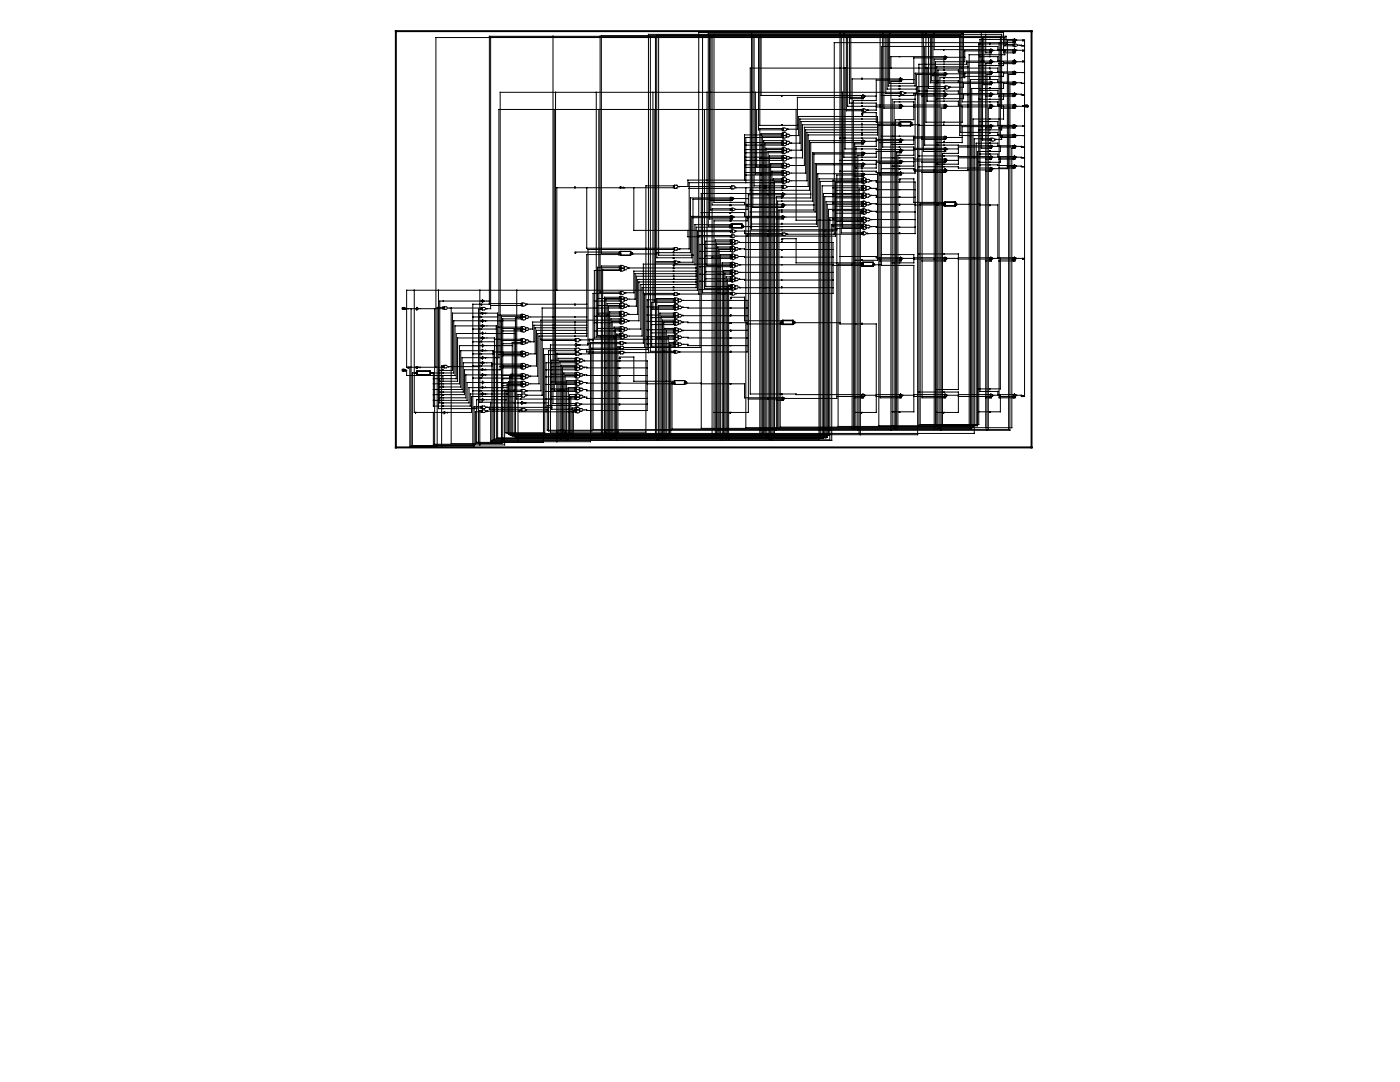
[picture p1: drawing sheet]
<svg xmlns="http://www.w3.org/2000/svg" width="279mm" height="216mm" viewBox="0 0 279 216" stroke-linecap="round" stroke-linejoin="round" font-family="sans-serif">
<g fill="none" stroke="#000" stroke-width=".2">
<path d="M79 6.2h126.9v83.1h-126.9zM110.4 7.2v73.3h4.7M110.9 18.4v58.1h4.2M119 18.4v48.8h5M119.8 7.2v51.1h4.2M129.8 7.2v62.9h4.9M130.3 18.4v43.1h4.4M130.8 7.5v44.7h3.9M131.4 7.1v43.8h6.9M140.2 7.2v51.2h5.9M141.1 18.4v34.6h5M141.6 7.4v36.3h4.6v-.3"/>
<path d="M141.9 7.5v34.4h4.2M142.1 7.1v33.8h7v.9h-2.3M142.5 7v33.4h6.1v.4h7.6M150 6.7v39.1h17M150.2 7.4v34h6.1v-.3M150.5 7.2v29.9h5.8M150.7 18.4v16.3h5.6M151.4 7.5v18.4h4.9M151.6 7.1v17.9h7.5M151.9 7v12.1h20.3M156 19.1v.1l.1-.1M167.9 7.2v39.3h4.4"/>
<path d="M168.1 18.4v26.9h4.2M168.4 6.7v24.7h6.5v-1.2h4.8M168.7 13.6v16.1l11 .1M168.9 7.5v14.6h3.4M169.2 7.1v14.1h5.7v.8h-1.9M169.5 7v13.6h5.4v.4h4.8M169.8 7.4v12.3h2.5v-.3M172 15.7v-.1l.1 .1M172 19.3l.1 .1M172 19.6l.1 .1M172.1 19.1l-.1 .1M172.2 18.9l.3 .2v.3l-.3 .2z"/>
<path d="M172.2 19.4h-13.1v6.4h-2M172.5 19.2h2.4M172.6 19.2v.1M175.6 6.9v72.5h4.2v-.3M176.1 6.4v22.9h6.3v.3h6.2M176.4 7.4v14.2h3.4v-.3M176.8 7.5v11.2h3M177 7.1v10.7h5.9M177.3 7v10.1h5.3v-2.5h6M177.5 6.7v9.9h4.9v-5h6.2M179.5 17.8v-.1l.1 .1M179.5 17.1v.2l.1-.2"/>
<path d="M179.5 19.1v.1l.1-.1M179.6 15.6v.1M179.6 15.9v.1M179.7 15.5l.3 .2v.3l-.3 .1zM179.7 15.7h-9.6v69.8M179.7 16h-4.8v4.1h-4.6v65.5M179.7 18.3h.3M179.7 18.8h.3M179.8 18.3v.6M179.8 16v.3h-2v69.6M179.8 18.4h-80v55.4h-3M180 15.9h2.4"/>
<path d="M180 18.3l.5 .3M180.1 15.7v.2M180.5 18.6l-.5 .3M182.6 19.8h-4.5v65.3M183.4 18.2h7.9v.5h6.4M184 6.5v72.9h4.7v-.3M184.3 6.9v23.3h4.4v-.2M184.5 9.3v19.7l13.2 .1M184.8 6.7v17.7h7.2v-3.2h-3.2M185 13.6v6.6h6.3v.8h6.4M185.3 7.5v10.2h3.4M185.7 7.1v9.4h6.6v.9h-2.9"/>
<path d="M185.9 7v9.1h5.4v.3h6.4M186.2 7.4v7.7h2.5v-.1M186.4 6.4v3.5h11.3M188.3 9.9v.1l.2-.1M188.3 12.3v-.1l.2 .1M188.3 14v-.2l.2 .2M188.3 15.5v.1l.2-.1M188.3 19.7v-.1l.2 .1M188.5 11.6v.1M188.5 11.8v.1M188.5 17.3v.1M188.5 17.5v.2"/>
<path d="M188.5 18.9v.2M188.5 19.2v.1M188.6 11.2l.2 .1v.3l-.2 .1zM188.6 14.5l.2 .1v.3l-.2 .1zM188.6 18.5l.2 .2v.2l-.2 .2zM188.6 17.8h.2M188.6 17.1h.2M188.6 18.7h-6.2v.4h-6.5M188.6 18.9h-6v15.6h-2.6M188.6 11.3h-10.8v2.3M188.6 14.9h-5.7v3.6h-2.3M188.6 17.2v.5"/>
<path d="M188.7 11.7v.1h-2.3v73.9M188.7 19.1v.1h-4.7M188.7 17.3h-5.6v69.4h-81.4v-11.5h2.6M188.8 18.8h3.5v.9h-5.4M188.8 11.4h3.7M188.8 14.7h3.7M188.9 17.1l.5 .3M189 18.8v.1M189.4 17.5l-.5 .3M189.6 17.4l-.1 .1M192.3 16.6h5.4M192.3 18.9h5.4"/>
<path d="M193.2 13.3h-6.3v71.7M195.6 11.3h3.5v.9h3.3M195.6 18h3.5v.7h3.3M195.8 6.5v23.1h2.1v-.1M196.1 7.5v20.4h1.8M196.3 7.4v9.5h1.6v-.1M196.7 6.9v3.6h1.2v-.2M197.5 15.9v-.2l.1 .2M197.5 8.8v-.2l.1 .2M197.5 13.6v.1l.1-.1M197.5 15.2v.2l.1-.2M197.5 17.7v-.2l.1 .2"/>
<path d="M197.6 9.9v.1M197.6 10.2v.1M197.6 10.4v.1M197.6 12.1v.1M197.6 12.3v.1M197.6 14.2v.2M197.6 18.9v.2M197.6 19.2v.1M197.7 14.4h-6.4v-.4h-4.1v71.5M197.7 12.2h-4.8v.6h-9.5v72h11.4v-56.2h4.3v.5h3.3M197.7 10.2h-5.2v2.1h-5.8v72.9M197.7 14.6h-5.2v.9h-4.9v70.1"/>
<path d="M197.7 9.8l.3 .1v.3l-.3 .2zM197.7 11.9l.3 .3v.2l-.3 .2zM197.7 14.2l.3 .2v.2l-.3 .1zM197.7 16.3l.3 .1v.2l-.3 .2zM197.7 18.5l.3 .2v.2l-.3 .2zM197.7 12.4h-4.5v21.6h-4.4M197.9 12.4v.3h-1.2v72.6M197.9 14.6v.3h-.9v71M197.9 19.1v.1h-1.2M198 16.5h2.3v1.2h-6.4v67.9h-59.8v-9.3h.3M198 12.3h2.3v.8h-5M198 18.8h2.3v1h-5"/>
<path d="M198 10h2.5v.9h-7.1v74.2h-26.1v-32.4h4.7M198 14.5h2.3v.7h-8v-8.5h-50.9v38.4h4.3M198.1 10v.2M198.1 12.2v.1M198.1 18.8v.1M199.4 8.5v70.9h3.2v-.3M200.3 16.6h2.1M200.3 18.9h2.1M200.3 14.6h2.1M200.3 12.4h2.1M200.5 10.2h1.9M201 8.8h-5.7v75.9h-11.7v-44.1h4.7"/>
<path d="M202.2 12.1l.1 .1M202.2 12.3l.1 .1M202.2 8.8l.1 .1M202.2 8.4l.1 .1M202.2 10.4l.1 .1M202.2 14.2l.1 .2M202.3 8.1l-.1 .2M202.3 9.9l-.1 .1M202.3 10.2l-.1 .1M202.3 18.9l-.1 .2M202.3 19.2l-.1 .1M202.4 16.4h-3.3v-.5h-5.4v69.6h-53.7v-46.9h16.2"/>
<path d="M202.4 8.9h-1.6v-1.7h-103.1v53.5h-3.3v28.2h-12.1v-14.5h.6M202.4 8.8h.2M202.4 7.9h-6.8v70.2h3.5v.6h3.3M202.4 9.9h-3.3v-.6h-23.2v43.7h6.5v25.7h6.2M202.4 9.3h.2M202.4 8.1h-1.4v25.6h-3M202.4 9.1h-1.9v-1.6h-113.5v65.8M202.4 14.4h-3.3v-.8h-49.4v65l22.5 .1M202.4 7.7l.3 .2v.2l-.3 .2zM202.4 14.2l.3 .2v.2l-.3 .1zM202.4 16.3l.3 .1v.2l-.3 .2zM202.4 18.5l.3 .2v.2l-.3 .2z"/>
<path d="M202.5 8.8v.6M202.6 14.6v.3h-1.3v70.8h-82.9v-27.2h5.6M202.6 8.3v.2h-36.1v38.2M202.6 10.3v.2h-2.3v-4h-60.9v52.2M202.6 12.4v.3h-3.2M202.6 16.8v.1h-1.1v69h-92.3v-5h5.9M202.6 19.1v.1h-3.2M202.6 8.8l.5 .2M202.7 16.5l1.8 .1M202.7 8h1.8v71.1h-.7v-.2h-1.1M202.7 10h1.8M202.7 12.3h1.8"/>
<path d="M202.7 14.5h1.8M202.7 18.8l1.8 .1M202.7 12.2v.2l-.3 .2v-.7l.4 .4M202.8 10l-.4 .4v-.6l.3 .1v.3M202.8 8l-.1 .1M202.8 18.8l-.1 .1M203.1 9l-.5 .3M203.2 9l1.3 .1M204.1 18.9v.2l.1-.2M204.1 8v.1l.1-.1M204.1 10v.2l.1-.2M204.1 12.3v-.1l.1 .1"/>
<path d="M110.6 21.8v56.1h4.5M114.7 37.5v-.2l.1 .2M117.1 37.5v12h17.5M119.5 21.8v41.1h4.5M123.7 37.3v.2M123.8 37.2l.5 .3-.5 .1zM123.8 37.5h-12.7v20.4M124.3 37.5h10.3M124.5 37.3l.1 .2M126.5 37.5v8.5h19.6M130.6 21.8v38.3h4.1M134.5 37.1v.1"/>
<path d="M134.5 37.3v.2M134.6 37.1h-5.7v49.1h-19v-17.4h5M135 37l.3 .2-.3 .3M135.1 37h-.5v.6h.5M135.5 37.2h10.6M135.6 37.2l-.1 .1M137.5 37.6h8.6M140.6 21.8v35.7h5.5M145.8 39.4l.1 .1M145.8 37.5l.1 .1M145.9 37.2l-.1 .1M146.1 39.8h-7.8v12.5h-2.8"/>
<path d="M146.1 39.4l.2 .1v.3l-.2 .1zM146.1 39.5h-8.3v10.9h-6.7M146.2 39.8v.2h-4.6M146.3 39.6h3.1M146.3 39.5l.1 .1M146.4 37.6l.2-.1v-.3l-.5-.1v.6h.3M146.7 37.5h9.6M146.8 37.3v.2M148.6 32.9h7.7M148.6 28.4h7.7M148.6 31.4h7.7M148.6 29.8h7.7"/>
<path d="M148.6 34.4h7.7M148.8 29h7.5M148.8 32h7.5M148.8 30.5h7.5M148.8 34.9h7.5M148.8 33.4h7.5M151 21.8v11.3h5.3M151.6 31.6h4.7M156 39.5v-.1l.1 .1M156 25v-.1l.1 .1M156.1 26.5v.2M156.1 26.8v.1"/>
<path d="M156.1 28.1v.1M156.1 28.3v.1M156.1 28.6v.1M156.1 29.8v.2M156.1 30.1v.1M156.1 30.4v.1M156.1 31.6v.2M156.1 31.9v.1M156.1 33.4v.1M156.1 34v.2M156.1 35.6v.1M156.1 35.8v.1"/>
<path d="M156.1 37.1v.1M156.1 37.3v.2M156.1 38.9v.1M156.1 39.1v.1M156.2 38.5l.3 .1v.3l-.3 .1zM156.2 27.1h.3M156.2 26.4h.3M156.2 30.6h.3M156.2 31.5h.3M156.2 38.9h-6.8v43.4h-6.9M156.2 28.6h.3M156.2 31h.3"/>
<path d="M156.2 33.5h.3M156.2 27.6h.3M156.2 37h.3M156.2 37.6h.3M156.2 32.1h.3M156.2 29.5h.3M156.2 30h.3M156.2 27.9h.3M156.2 29.1h.3M156.2 34h.3M156.2 34.5h.3M156.2 35.1h.3"/>
<path d="M156.2 35.4h.3M156.2 36.1h.3M156.2 36.6h.3M156.2 25.5h.3M156.2 26h.3M156.2 32.5h.3M156.2 33h.3M156.3 37v.6M156.3 31v.6M156.3 31.5v.6M156.3 29.5v.6M156.3 30v.6"/>
<path d="M156.3 28v.5M156.3 28.5v.6M156.3 33.9v.6M156.3 34.6v.5M156.3 26.4v.6M156.3 27.1v.6M156.3 25.6v.5M156.3 35.5v.5M156.3 36.1v.6M156.3 32.5v.6M156.3 33.1v.5M156.3 25.7h-4.7v61.3"/>
<path d="M156.3 26.7h-4.4v59.9M156.3 27.2h-4.2v59.3M156.3 30.2h-3v56.9M156.3 26.9h-7.7v9M156.3 31.1h-2.8v56.5M156.3 34.2h-2.2v53.7M156.3 39v.2h-1.4v46.7M156.3 29.6h-3.4v57.9M156.3 36.4h-18.8v13.3h-2M156.3 28.1h-3.9v58.8M156.3 28.7h-3.6v58M156.3 27.4h-7.5v9"/>
<path d="M156.3 35.7h-2v51.7M156.3 35.9h-19v1.3M156.3 36.2h-1.7v51M156.3 32.6h-2.5v55.2M156.5 38.7h5.3M156.5 37l.5 .2M156.5 31l.5 .3M156.5 31.5l.5 .3M156.5 29.5l.5 .2M156.5 30l.5 .3M156.5 27.9l.5 .3M156.5 34l.5 .3"/>
<path d="M156.5 26.4l.5 .3M156.5 25.5l.5 .3M156.5 35.4l.5 .3M156.5 32.5l.5 .3M156.5 33l.5 .3M156.6 38.7v.2M157 31.2l.5 .1v.4l-.5 .1zM157 34.3l.5 .1v.3l-.5 .1zM157 26.8l.5 .1v.3l-.5 .1zM157 35.8l.5 .1v.3l-.5 .1zM157 32.8h.5v.4l-.5 .1zM157 37.3l-.5 .3"/>
<path d="M157 31.3l-.5 .3M157 31.8l-.5 .3M157 29.8l-.5 .3M157 30.3l-.5 .3M157 28.3l-.5 .3 .5 .3M157 28.8l-.5 .3M157 34.3l-.5 .2 .5 .3M157 34.9l-.5 .3M157 26.8l-.5 .3 .5 .2M157 27.3l-.5 .3M157 25.9l-.5 .3M157 35.8l-.5 .3 .5 .3"/>
<path d="M157 36.3l-.5 .3M157 32.9l-.5 .2M157 33.4l-.5 .3M157.2 37.2l-.1 .1M157.4 30.2h.1v-.4l-.5-.1v.7h.4M157.4 28.7l.1-.1v-.3l-.5-.1v.6h.4M157.7 27.1h1.7v-3.9h15.7v3.7h-13.8v10.3h-4.2M157.9 28.4v.2M157.9 30v.1M157.9 31.5v.1M158.9 21.8v22.1h13.4M166.2 37.5h6.1"/>
<path d="M166.2 38.9h6.1M166.8 39.5h5.5M166.8 38h5.5M167.6 27.6h7.3v.2h4.8M167.6 32l12.1 .1M167.6 34.2h7.3v.2h4.8M172 33.5v.2l.1-.2M172 24.9v-.1l.1 .1M172 21.2v-.1l.1 .1M172 23.2l.1-.1v.1M172 26.4v.1l.1-.1M172 26.9l.1-.1v.1"/>
<path d="M172 32v-.1l.1 .1M172 22.7h.2M172 29.7v.1l.1-.1M172 39.1l.1 .1M172 39.4l.1 .1M172 30.4l.1 .1M172 37.3l.1 .2M172 37.6l.1 .1M172 35.6l.1 .1M172 35.8l.1 .1M172 28.3l.1 .1M172 28.6l.1 .1"/>
<path d="M172.1 22.7v-.2h2.8v1.9h6.8M172.1 37.1l-.1 .1M172.1 38.9l-.1 .1M172.1 35.2l-.1 .1M172.1 28.1l-.1 .1M172.2 27.9l.3 .2v.3l-.3 .2zM172.2 30.4l.3 .1v.2l-.3 .2zM172.2 32.5l.3 .1v.3l-.3 .1zM172.2 34.5l.3 .2v.2l-.3 .2zM172.2 32.9h-9.3v11.8h-12.9M172.2 30.5h-10v9.6h-7v45.4M172.2 32.6h-9.5v9.7h-13"/>
<path d="M172.2 30.7h-9.8v11.2h-7v43.7M172.2 28.4h-10.4v11.1h-11.8M172.2 28.1h-10.7v9.9h-11.8M172.2 34.7h-9v10.5h-14.9M172.2 34.9h-5.2v44.6h-10.5M172.2 37h.3M172.2 37.6h.3M172.2 38.1h.3M172.2 21.7h.3M172.2 22.2h.3M172.2 38.5h.3M172.2 39h.3"/>
<path d="M172.2 39.6h.3M172.2 35.4h.3M172.2 36.1h.3M172.2 36.6h.3M172.3 37v.6M172.3 37.5v.6M172.3 21.7v.6M172.3 38.5v.6M172.3 39v.6M172.3 35.5v.5M172.3 36.1v.6M172.3 38.6h-8v48.9h-65.2v-22.5h-2.3"/>
<path d="M172.3 33v.1h-1.7M172.3 35.9h-6.1v10.2h-19.5M172.3 30.7v.3h-1.1v54.9M172.3 35.7h-8.9v51.9h-64.7v-20.2h-1.9M172.3 28.4v.3h-1.7v57M172.3 35.1v.1h-1.7M172.3 37.1h-8.2v49.5h-62.6v-10.4h2.8M172.3 21.8h-72.7v49.6h-2.8M172.3 37.7h-.8v48.8M172.3 39.2h-7.7v47.9h-62v-21.3h1.7M172.3 36.2h-8.6v50.8h-61.5v-18.7h2.1M172.3 36.4h-5.5v10.7h-20"/>
<path d="M172.4 37l.5 .2M172.4 21.7l.5 .3M172.4 38.5l.5 .3M172.4 39l.5 .3M172.4 35.4l.5 .3M172.5 30.6h2.4M172.5 32.8h2.4M172.5 28.2h2.4M172.5 34.8h2.6M172.6 28.2v.1M172.6 30.5v.1M172.8 35.8l.7 .1v.3l-.7 .1z"/>
<path d="M172.9 37.3l-.5 .3 .5 .3M172.9 37.8l-.5 .3M172.9 22.1l-.5 .3M172.9 38.8l-.5 .3M172.9 39.3l-.5 .3M172.9 35.8l-.5 .3 .5 .3M172.9 36.3l-.5 .3M173.4 37.7l.1-.1v-.3l-.7-.1v.6h.6M173.4 39.2h.1v-.4l-.7-.1v.7h.6M173.7 36.1h1.2v.2h7.7v10.3h-9.6M173.7 37.6h1.2v.2h7.7M173.7 39h1.2v.4h7.7"/>
<path d="M173.7 37.5l.2 .1M173.9 39l-.2 .1M174.9 21.3h4.8M175.1 24.3h-15.2v5.7h-2.2M175.1 25h4.4M175.1 26.4h-14.1v9.7h-3.3M175.1 25.9h-14.3v8.6h-3.1M175.1 24.9h-15v6.6h-2.4M175.1 23.7h-15.5v4.9h-1.9M175.1 25.4h-14.6v7.6h-2.8M175.9 27.2l12.7 .1M175.9 31.5h6.5v.3h6.2"/>
<path d="M175.9 33.7h6.5v.2h6.2M179.5 24.8h-4.1v60.2h19.7v-54.8h4.5v-1h-1.6M179.5 39.4v-.2l.1 .2M179.5 35.8h.2l-.1 .1zM179.5 33.7v.1l.1-.1M179.6 35.8v-.1h2.8v4.7h8.2M179.6 21v.1M179.6 21.2v.1M179.6 21.5v.1M179.6 24.4v.1M179.6 27.8v.1M179.6 28.1v.1"/>
<path d="M179.6 28.3v.1M179.6 29.8v.2M179.6 30.1v.1M179.6 30.4v.1M179.6 32v.1M179.6 32.3v.1M179.7 20.8l.3 .2v.3l-.3 .2zM179.7 24.3h2v.8h-2zM179.7 27.7l.3 .1v.3l-.3 .1zM179.7 29.7l.3 .1v.4l-.3 .2zM179.7 32l.3 .1v.3l-.3 .1zM179.7 34.3l.3 .1v.3l-.3 .1z"/>
<path d="M179.7 25h2M179.7 32.4h-4.8v1.1h-4.1M179.7 34.7h-4.6v17.2h-4.3M179.7 28.1h-4.8v1.1h-4.1v56M179.8 28.2v.2h-4.2M179.8 30.2v.3h-.9v55.2M179.8 32.4v.2h-4.2M179.8 34.8v.1h-4.2M180 21.2h2.4v2.7h-3.7v61.7M180 30h2.4M180 27.9h2.4M180 32.3h2.4"/>
<path d="M180.1 21.1v.1M180.1 27.9v.2M180.1 30v.1M180.1 32.1v.2M181.7 24.5h.4M181.9 24.5v.1M182.1 24.9h1.3M182.4 21.3h6.2M182.6 34.2h6M183.4 25h14.3M183.4 31.1l14.3 .1M183.4 33.3h7.9v.2h6.4"/>
<path d="M188.3 24.4v.1l.2-.1M188.3 25v-.1l.2 .1M188.3 28.4v-.1l.2 .1M188.5 21v.1M188.5 21.2v.1M188.5 21.5v.1M188.5 27.8v.1M188.5 29.8v.2M188.5 30.1v.1M188.5 31.8v.1M188.5 32v.1M188.5 32.3v.1"/>
<path d="M188.5 33.8v.1M188.5 34v.2M188.6 20.8l.2 .2v.3l-.2 .2zM188.6 27.2l.2 .1v.3l-.2 .1zM188.6 29.5l.2 .1v.2l-.2 .2zM188.6 31.6l.2 .2v.3l-.2 .2zM188.6 33.7l.2 .2v.3l-.2 .1zM188.6 21h-6.2v-.7h-4v65.2M188.6 27.6h-6.2v1.2h-4.3M188.6 32.1h-6.2v1h-4.3M188.6 29.8h-6.2v1.2h-3.2v54.2M188.7 32.1v.3h-4.7"/>
<path d="M188.7 21.3v.3h-.9v64.3M188.7 27.7v.1h-4.7M188.7 34.2v.2h-4.7M188.8 29.7h2.5M188.8 32h2.5M188.8 27.4h3.2M189 21.1v.1M189 29.7v.1M189 31.9v.1M189 33.9v.1M192 21.3h5.7M193.2 33.9h4.5"/>
<path d="M195.6 24.3h3.5v.7h3.3M195.6 30.7h3.5v.5h3.3M195.6 32.9l6.8 .1M197.5 28.6v-.2l.1 .2M197.5 26.4v.1l.1-.1M197.5 30.2v-.1l.1 .1M197.6 21v.1M197.6 21.2v.1M197.6 21.5v.1M197.6 24.9v.1M197.6 27.9v.2M197.6 31.5v.1"/>
<path d="M197.6 31.8v.1M197.6 33.5v.2M197.6 33.8v.1M197.6 34v.2M197.7 29.3h-6.4v1.3h-3.2v54.5M197.7 31.5h-6.4v1.3h-4.4M197.7 25.3h-5.7v3.1h-5.1M197.7 27.6h.3M197.7 20.8l.3 .2v.3l-.3 .2zM197.7 24.9l.3 .1v.3l-.3 .1zM197.7 29l.3 .1v.2l-.3 .2zM197.7 31.1l.3 .1v.3l-.3 .1z"/>
<path d="M197.7 33.4l.3 .1v.4l-.3 .1zM197.7 28.1h.3M197.8 27.6v.6M197.9 27.7h-3.5v58.8h-93.2v-9.8h3.1M197.9 33.9v.3h-1.2M197.9 21.3v.3h-.7v64.1M197.9 25.3v.2h-1.2M197.9 31.6v.2h-1.2M198 25.1h1.9v.8h-4.6M198 21.2h2.3v2.5h-6.1v61.5h-38.5v-20.9h.3M198 31.4h1.6v1h-4.3M198.1 27.6l.5 .2"/>
<path d="M198.1 21.1v.1M198.1 25v.1M198.1 33.7v.1M198.5 27.8h1.4v-.7h-8.4v-20h-71.5v43.4h3.6M198.6 27.9l-.5 .3M198.8 27.8l-.2 .1M199.6 31.5h2.8M199.6 29.3h2.8M199.9 27.2h2.5M199.9 25.3h2.5M200.3 21.3h2.1M201 33.3h1.4"/>
<path d="M202.2 24.9l.1 .1M202.2 26.8l.1 .1M202.2 21.2l.1 .1M202.2 21.5l.1 .1M202.3 33.3l-.1 .1M202.3 33.5l-.1 .2M202.3 31.5l-.1 .1M202.3 31.8l-.1 .1M202.3 21l-.1 .1M202.4 21h-3.3v-.7h-7.1v-13.9h-24.4v58.2h7.3v14.1h4.8M202.4 26.9h-3.3v-.5h-7.3v-19.4h-60.7v44.4h6.9v-8.2h8.1M202.4 20.8l.3 .2v.3l-.3 .2z"/>
<path d="M202.4 24.9l.3 .1v.3l-.3 .1zM202.4 26.8l.3 .1v.3l-.3 .1zM202.4 29l.3 .1v.2l-.3 .2zM202.4 31.1l.3 .1v.3l-.3 .1zM202.4 32.9l.3 .1v.3l-.3 .1zM202.6 27.2v.2h-3v-20h-101.7v54.2h-1M202.6 33.4v.1h-3.2M202.6 31.6v.2h-3.2M202.6 29.5v.1h-.7v55.7h-53.1v-47.8M202.6 21.3v.3h-2.7v-14.7h-70.5v63.5M202.6 25.3v.2h-3.2M202.7 25.1h1.8"/>
<path d="M202.7 21.2h2M202.7 27.1h1.8M202.7 33.1l1.8 .2M202.7 31.4l1.8 .1M202.7 29.2l1.8 .1M202.7 25l.1 .1M202.7 21.1l.1 .1M204.1 21.2v-.1l.1 .1M82.7 57.9v24.4h5.9M87.5 57.9v23.6h7.6M95.8 57.9v22.4h2.1v7.8h20v-19.8h5.9M96.3 59.8l.3 .3-.3 .2z"/>
<path d="M103.1 57.9v21.7h12M119.3 59.6h4.7M123.6 50.8h-6.5v16.3h-9.5v9.5h-1.9M123.7 50.2v.1M123.7 53.3v.2M123.7 53.6v.1M123.7 53.8v.2M123.7 58.5v.2M123.7 59.2v.1M123.8 50.2h2.1v.7h-2.1zM123.8 50.3h-9v.2l.1-.1h-.1M123.8 53h.3"/>
<path d="M123.8 53.5h.3M123.8 54.1h.3M123.8 59.7h.3M123.8 58.2h.3M123.8 58.7h.3M123.8 59.2h.3M123.9 58.2v.6M123.9 59.1v.6M123.9 59.7v.6M123.9 53v.6M123.9 53.5v.6M124 53.1h-4v33.5"/>
<path d="M124 54h-5.4v13.4h5.4M124 59.8h-3.1v27.3M124 59.3h-3.3v28.2M124 53.3h-4.7v13.6h4.7M124 53.7h-3.7v32.8M124.1 58.2l.5 .3M124.1 59.2l.5 .3M124.1 53l.5 .2M124.1 53.5l.5 .3M124.6 59.4l.5 .1v.4h-.5zM124.6 58.5l-.5 .3M124.6 59.4l-.5 .3 .5 .3"/>
<path d="M124.6 53.3l-.5 .3M124.6 53.8l-.5 .3M125 53.7l.2-.2-.1-.2-.5-.1v.6h.4M125.3 53.5h13.6M125.5 53.5v.1M125.9 50.4h.3M126 50.3l.1 .1M126.2 50.7h4.9M128.4 58.5h6.2M134.4 53h.2l-.1 .1zM134.4 51.4v.2l.1-.2M134.4 50.4v-.1l.1 .1"/>
<path d="M134.4 53.5v.1l.1-.1M134.4 57.4v-.1l.1 .1M134.5 49.5v.2M134.5 49.8v.1M134.5 52.1v.1M134.5 55.1v.1M134.5 55.6v.2M134.5 58.5v.2M134.5 58.8v.1M134.6 49.8h-17.3v19h-1.7M134.6 59.9h.3M134.6 59.4h.3"/>
<path d="M134.6 52.1h.3M134.6 52.6h.3M134.6 58.8h-5.9v10.5M134.7 59.5v.5M134.7 60v.5M134.7 52v.5M134.7 59.6h-3.6v28.2M134.7 52.5h-3.9v34.7M134.7 59.8h-5.5v9.9h-13.4M134.9 59.4l.5 .3M134.9 52.1l.5 .3M135 49.4l.3 .3-.3 .2"/>
<path d="M135 58.4l.3 .3-.3 .2M135.1 49.4h-.5v.5h.5M135.1 58.4h-.5v.5h.5M135.4 59.7l.5 .1v.3l-.5 .1zM135.4 58.7h10.7M135.4 59.7l-.5 .2 .5 .3M135.4 52.3l-.5 .3M135.5 52.2l.1 .1M135.5 58.7l-.1 .1M135.6 49.7l-.1 .1M136.1 59.9h13v10.3h-13.6M137.3 46v1.2h8.8"/>
<path d="M138.3 43.4h7.8M138.9 56.3h-11.4v7.7h-2.2M138.9 54.1h-12.4v4.3h-1.8M138.9 54.6h-12.2v5.1h-1.4M138.9 55.1h-11.9v6h-1.7M138.9 55.8h-11.6v6.9h-2M138.9 56.8h-11v8.9h-2.6M139.2 47h6.9M139.7 50.2h6.4M139.7 51.6h6.4M139.7 53.2h6.4M139.7 57.8h6.4"/>
<path d="M139.7 56.1h6.4M139.7 54.7h6.4M140 42.4h8.6v.8h7.6M140.8 49.5h5.3M140.8 55.6h5.3M140.8 54.2h5.3M140.8 51.1h5.3M142.1 51.3h4M145.7 40.9v.1h.2v-.1M145.7 45.3h-6.8v12.1h-10.8v9.7h-2.8M145.7 42.4v.1l.1-.1M145.8 57.4l.1 .1"/>
<path d="M145.8 55.5l.1 .1M145.8 43.1l.1 .1M145.8 50l.1 .2M145.8 44.7l.1 .1M145.8 55.8l.1 .1M145.8 53.8l.1 .2M145.8 48.4l.1 .1M145.9 59.4h-.1l.1 .2v-.3h2.7v4.7h9.6M145.9 56.9l-.1 .1M145.9 57.2l-.1 .1M145.9 53.2l-.1 .1M145.9 46l-.1 .1"/>
<path d="M145.9 46.2l-.1 .2M145.9 49.5l-.1 .2M145.9 49.8l-.1 .1M145.9 55.2l-.1 .2M145.9 58.7l-.1 .1M145.9 47.9l-.1 .1M145.9 48.1l-.1 .2M145.9 51.3l-.1 .1M145.9 51.6l-.1 .1M146.1 46.9h.5v.4l-.5 .1zM146.1 52.3h.1M146.1 43.1l.2 .1v.2l-.2 .2z"/>
<path d="M146.1 44.7h2v.8h-2zM146.1 41.7h-4v45.4M146.1 50.8h-2.3v36.7M146.1 50.7h.1M146.1 52.5h-2v35.4M146.1 52.7h-17.7v15.8h-3.7M146.1 48.4h.1M146.1 49.8h-2.6v36.9M146.1 44.8h-7.4v8h-4.2v.2M146.1 52.8h.1M146.1 54.4h.1M146.1 55.9h-.9v31.1"/>
<path d="M146.1 57.4h.1M146.1 46.2h-6.9v11.7h-58v15.4h2M146.1 57.9h.1M146.1 45.8h.1M146.1 55.1h.1M146.1 55.8h.1M146.1 56.3h.1M146.1 56.8h.1M146.1 51.2h.1M146.1 46.5h.1M146.1 58.3h.1M146.1 41.5h.1"/>
<path d="M146.1 42h.1M146.1 49.1h.1M146.1 49.7h.1M146.1 50.3h.1M146.1 58.8h.1M146.1 53.3h.1M146.1 53.8h.1M146.1 54.9h.1M146.1 47.8h.1M146.1 48.9h.1M146.1 54h-1.7v32.6M146.1 51.7h.1"/>
<path d="M146.1 56.9h-.7v30.9M146.1 48.1h-5.3v9.1h5.3M146.1 49.3h-2.8v37.6M146.1 55.2h-1.2v32.4M146.1 48.8h-6.4v20.5h-15M146.1 54.5h-1.4v32M146.1 47.9h-3.4v39.5M146.1 48.5h-3.1v38.7M146.1 56.8v.6M146.1 57.3v.6M146.1 41.6v.5M146.1 45.9v.6"/>
<path d="M146.1 49.2v.6M146.1 49.7v.6M146.1 55.1v.6M146.1 55.8v.6M146.1 58.3v.6M146.1 52.4v.5M146.1 52.9v.5M146.1 53.8v.5M146.1 54.4v.6M146.1 47.8v.6M146.1 48.3v.6M146.1 50.7v.6"/>
<path d="M146.1 51.2v.6M146.2 56.8l.5 .3M146.2 41.5l.5 .3M146.2 45.8l.5 .3M146.2 49.1l.5 .3M146.2 49.7l.5 .2M146.2 55.1l.5 .3M146.2 58.3l.5 .3M146.2 52.3l.5 .3M146.2 53.8l.5 .3M146.2 47.8l.5 .2M146.2 50.7l.5 .3"/>
<path d="M146.2 51.2l.5 .3M146.3 43.3h2.8v.8h-6.6v41.5M146.7 49.4l.5 .1v.3l-.5 .1zM146.7 55.5l.5 .1v.3l-.5 .1zM146.7 52.6l.5 .1v.3l-.5 .1zM146.7 54.1l.5 .1v.3l-.5 .1zM146.7 50.9l.5 .1v.4h-.5zM146.7 57.1l-.5 .3 .5 .3M146.7 57.6l-.5 .3M146.7 41.8l-.5 .2M146.7 46.2l-.5 .3M146.7 49.5l-.5 .3"/>
<path d="M146.7 50l-.5 .3M146.7 55.5l-.5 .3 .5 .2M146.7 56l-.5 .3M146.7 58.6l-.5 .3M146.7 52.5l-.5 .3 .5 .3M146.7 53.2l-.5 .3M146.7 54.1l-.5 .3 .5 .2M146.7 54.7l-.5 .3M146.7 48.1l-.5 .3 .5 .3M146.7 48.6l-.5 .3M146.7 51l-.5 .3M146.7 51.5l-.5 .3"/>
<path d="M146.8 46.1v.1M146.9 58.5v.2M147.1 57.5h.1v-.4l-.5-.1v.7h.4M147.1 48.5l.1-.1v-.3l-.5-.1v.6h.4M147.4 48.4h18.8v10.1h-19.4M147.4 49.7h1.2v.1h17.6M147.4 51.2h1.2v.1h17.6M147.4 52.8h18.8M147.4 54.4h18.8M147.4 55.8h1.2v.1h17.6M147.4 57.4h18.8M147.6 57.3l.1 .1"/>
<path d="M147.6 55.6l.1 .2M147.6 48.3l.1 .1M147.7 49.7l-.1 .1M148.1 45h.2M148.1 44.8l.1 .2M148.6 46.1v.5h7.6M149.1 41.1h7.1M149.1 43.4h7.1M156 49.8v.1l.1-.1M156 47.8h.2l-.1 .1zM156 44.7v-.1l.1 .1M156 48.4v-.1l.1 .1"/>
<path d="M156 57.4v-.1l.1 .1M156.1 47.8v-.2h2.8v4.9h13.3M156.1 40.8v.1M156.1 41v.1M156.1 41.3v.1M156.1 43.1v.1M156.1 46.5v.1M156.1 46.7v.2M156.2 46.5l.6 .1v.3l-.6 .1zM156.2 40.6l.3 .2v.3l-.3 .2zM156.2 43.1l.3 .1v.2l-.3 .2zM156.2 46.9h-7.1v.2"/>
<path d="M156.3 43.4v.3h-1.4M156.5 40.9h5.9M156.5 43.3h6.4M156.6 40.9v.1M157 46.7h15.3M157 46.6l.1 .1M166.2 53h5.8M166.2 45.1h6.1M166.2 43.7h6.1M166.2 42h6.1M166.2 40.5h6.1M166.8 41.1h5.5"/>
<path d="M166.8 45.6h5.5M166.8 44.2h5.5M166.8 42.5h5.5M167.6 51.2h7.3v.2h4.8M172 51.9v-.1l.1 .1M172 46.4l.1 .1M172 46.6l.1 .1M172 41l.1 .1M172 44.7l.1 .1M172 45l.1 .1M172.1 40.8l-.1 .1M172.1 40.5l-.1 .1"/>
<path d="M172.1 44.2l-.1 .1M172.1 42.3l-.1 .1M172.1 42.5l-.1 .2M172.2 52.3h2v.8h-2zM172.2 44.7h.3M172.2 40.1h.3M172.2 40.6h.3M172.2 43.8h.3M172.2 45.2h.3M172.2 46.2h.3M172.2 46.9h.3M172.2 41.3h.3"/>
<path d="M172.2 45.7h.3M172.2 43.3h.3M172.2 44.3h.3M172.2 41.7h.3M172.2 42.2h.3M172.2 42.7h.3M172.3 46.3v.5M172.3 40.2v.5M172.3 40.7v.5M172.3 44.6v.6M172.3 45.2v.6M172.3 43.3v.6"/>
<path d="M172.3 43.8v.6M172.3 41.7v.6M172.3 42.2v.6M172.3 40.3h-7.5v47.1h-65.5v-24.9h-2.5M172.3 40.8h-7.2v46.4h-62.2v-23.8h1.4M172.3 42.3h-.6v44.4M172.3 41.8h-6.9v45.1h-63.4v-12.2h2.3M172.3 44.8h-6.3v43.1h-67.8v-15.5h-1.4M172.3 43.4h-6.7v44.4h-67.2v-17.8h-1.6M172.4 46.2l.5 .3M172.4 40.1l.5 .3M172.4 40.6l.5 .3"/>
<path d="M172.4 44.7l.5 .3M172.4 43.3l.5 .3M172.4 41.7l.5 .2M172.4 42.2l.5 .2M172.8 40.4l.7 .1v.3l-.7 .1zM172.8 45h.7v.4l-.7 .1zM172.8 43.6h.7v.4l-.7 .1zM172.8 41.9l.7 .1v.3l-.7 .1zM172.9 46.6l-.5 .3M172.9 40.5l-.5 .3M172.9 41l-.5 .3M172.9 44.9l-.5 .3 .5 .3"/>
<path d="M172.9 45.6l-.5 .2M172.9 43.5l-.5 .3 .5 .3M172.9 44.2l-.5 .3M172.9 42l-.5 .3M172.9 42.5l-.5 .3M173.1 46.5l.1 .1M173.7 40.6h1.2v.2h7.7M173.7 42.2h1.2v.1h7.7M173.7 43.8h8.9M173.7 45.2h1.2v.1h7.7M173.9 40.6l-.2 .2M174.2 52.6h.3"/>
<path d="M174.5 52.8h1.4M175.1 51.7h4.6M175.9 50.8h6.5v.6h6.2M179.5 40.8v.1l.1-.1M179.5 46.6v-.1l.1 .1M179.6 51.4v.2M179.6 51.7v.1M179.6 51.9v.2M179.7 51.3l.3 .1v.3l-.3 .2zM179.8 51.8v.3h-4.2M180 51.6h2.4v.9h-4.3M180.1 51.6v.1"/>
<path d="M182.4 51.7h6.2M182.6 40.9h5.7M183.4 50.7h7.9v.7h6.4M188.5 51.4v.2M188.5 51.7v.1M188.5 51.9v.2M188.6 40.3h2v.8h-2zM188.6 51.3l.2 .1v.3l-.2 .2zM188.6 41h2M188.7 51.8v.3h-4.7M188.8 51.6h2.5v26.1h-4.4M189 51.6v.1"/>
<path d="M190.6 40.5h.3M190.8 40.5v.1M190.9 40.8h4.7M191.3 51.7h6.4M195.6 40.9h3.5v10.5h3.3M197.5 40.9v.1l.1-.1M197.6 51.4v.2M197.6 51.7v.1M197.6 51.9v.2M197.7 51.3l.3 .1v.3l-.3 .2zM197.9 51.8v.3h-1.2M198 51.6h1.6v26h-4.3"/>
<path d="M198.1 51.6v.1M199.6 51.7h2.8M202.2 51.9l.1 .2M202.3 51.4l-.1 .2M202.3 51.7l-.1 .1M202.6 51.8v.3h-3.2M202.7 51.6h1.8M202.8 51.6l-.4 .3v-.6l.3 .1v.3M204.1 51.6v.1l.1-.1M80.9 61.6h2.3M81.4 73.3v.1l.1-.1M82 61.6v27.4h12.6v-7.8h1.7"/>
<path d="M83.1 73.3l-.2 .1M83.2 61.3l.4 .3-.4 .2zM83.2 73.2l.4 .1-.4 .2zM83.2 74h2.7v.8h-2.7zM83.7 61.6h4.9M83.7 73.3h4.9M83.8 73.3v.1M86.5 74.4v6.6h7.4v-2.4h2.4M86.7 61.6v27h8.2v-6.4h1.4M88.4 78.7v.2l.1-.2M88.4 73.8v.1M88.4 74.9v.2"/>
<path d="M88.4 75.4v.2M88.4 77.2v-.1l.1 .1M88.4 61.2l.1 .1M88.5 73l-.1 .2M88.5 73.3l-.1 .1M88.6 72.9l.6 .1v.3l-.6 .1zM88.6 61.2l.6 .1v.3l-.6 .1zM88.6 73h-.5v16M88.6 61.3h-1.4v27.9h-5.4v-15.9M89.4 61.5h6.9M89.4 73.2h6.1M89.5 73.2v.1"/>
<path d="M90 61.5v27h10.1v-25.4h4.2M94.4 63.2h4.9M94.4 65.7h4.7M94.4 68.2h4.3M94.4 70.6h4M94.4 73h3.8M94.4 75.4h7.6M94.4 78h7.1M96 60.7v.1l.1-.1M96 68.2v-.1l.1 .1M96 75.4v-.1l.1 .1M96 66.4l.1 .1"/>
<path d="M96 73.7l.1 .1M96 69.9l.1 .1M96 77.2l.1 .1M96.1 64l-.1 .1M96.1 71.4l-.1 .1M96.1 78.6l-.1 .1M96.1 74.8l-.1 .1M96.1 62.5l-.1 .1M96.3 61.3l.5 .1v.4h-.5zM96.3 74.8h-3.3v4.6h-5.2M96.3 64h-5.7v10.4h-4.4M96.3 69h-4.6v7.6h-5.2"/>
<path d="M96.3 66.5h-5.2v9.1h-4.6M96.3 71.4h-4.1v6.3h-5.7M96.3 72.4h-3.8v5.8h-4.7M96.3 60.1h-8.5v20.3h5.8v-3.1h2.7M96.3 65h-5.5v9.9h-9.6v-1h-.3M96.3 62.5h-6v11.4h-2.5M96.3 67.4h-5v8.7h-3.5M96.3 70h-4.4v7.2h-4.1M96.3 73.8h-3.6v4.9h-6.2M96.3 76.3h-3.1v3.6h-6.7M96.3 61.7h-.8v26.7h4.8v-24.8h4M96.3 62.4l.3 .1-.3 .2z"/>
<path d="M96.3 63.8l.3 .2-.3 .3zM96.3 64.8l.3 .2-.3 .3zM96.3 66.3l.3 .2-.3 .2zM96.3 67.2l.3 .2-.3 .3zM96.3 68.7l.3 .3-.3 .2zM96.3 69.7l.3 .3-.3 .1zM96.3 71.1l.3 .3-.3 .2zM96.3 72.1l.3 .3-.3 .2zM96.3 73.5l.3 .3-.3 .1zM96.3 74.5l.3 .3-.3 .3zM96.3 76.1l.3 .2-.3 .3zM96.3 77.1l.3 .2-.3 .2z"/>
<path d="M96.3 78.4l.3 .2-.3 .3zM96.3 79.5l.3 .3-.3 .2zM96.8 74.8h5.2M96.8 64h6.1M96.8 66.5h5.8M96.8 60.1h.9M96.8 78.6h4.4M96.8 69h5.4M96.8 76.3h4.9M96.8 79.8h4.2M96.8 77.3h4.7M96.9 62.5v.1"/>
<path d="M96.9 64v.1M96.9 66.4v.1M96.9 69.9v.1M96.9 71.4v.1M96.9 73.7v.1M96.9 74.8v.1M96.9 77.2v.1M96.9 78.6v.1M97.7 60.6h6.6M97.9 61h6.4M98.2 72.6h6.1M98.4 70.2h5.9"/>
<path d="M98.7 67.7h5.6M99.1 65.3h5.2M99.3 62.9h5M99.6 70.7h4.7M99.8 73.2h4.5M100.1 76.5h4.2M100.1 74.9h4.2M100.1 72.9h4.2M100.1 65.5h4.2M100.1 70.5h4.2M100.1 67.9h4.2M100.3 75.6h4"/>
<path d="M100.3 73.4h4M100.3 77h4M100.3 66h4M100.3 68.6h4M100.3 71h4M104 60.6v.1M104 60.8v.2M104 62.7v.2M104 63v.1M104 65.8v.1M104 66v.2M104 67.7v.1"/>
<path d="M104 67.9v.2M104 68.2v.1M104 68.5v.1M104 70.1v.1M104 73.2v.1M104 73.4v.1M104 74.9v.2M104 75.2v.1M104 75.4v.2M104 76.7v.1M104 77v.1M104 78.7v.2"/>
<path d="M104 79v.1M104.1 77.7l.7 .1v.4h-.7zM104.1 76.6h.3M104.1 63.2h.3M104.1 79.1h-10v3.2h-4.9M104.1 76.1h.3M104.1 77.2h.3M104.1 65.7h.3M104.1 68.2h.3M104.1 70.6h.3M104.1 73h.3M104.1 77.9h-3.4v10.9h-14.2v-6.5"/>
<path d="M104.1 78.7h-.7v9.6M104.1 61.1h.3M104.1 74.5h.3M104.1 75.1h.3M104.1 75.7h.3M104.1 72.5h.3M104.1 70.1h.3M104.1 60.5h.3M104.1 73.7h.3M104.1 67.6h.3M104.1 66.2h.3M104.1 63.8h.3"/>
<path d="M104.1 62.7h.3M104.1 65.2h.3M104.1 68.7h.3M104.1 71.1h.3M104.2 76.1v.6M104.2 76.6v.6M104.2 74.6v.6M104.2 75.1v.6M104.2 65.2v.6M104.2 65.7v.6M104.2 70v.6M104.2 70.6v.6"/>
<path d="M104.2 67.6v.6M104.2 68.1v.6M104.2 62.6v.6M104.2 63.3v.5M104.2 72.5v.6M104.2 73.1v.5M104.2 60.5v.6M104.5 76.1l.5 .3M104.5 76.6l.5 .3M104.5 74.5l.5 .3M104.5 75.1l.5 .2M104.5 65.2l.5 .2"/>
<path d="M104.5 65.7l.5 .2M104.5 70.1l.5 .3M104.5 67.6l.5 .2M104.5 62.7l.5 .3M104.5 72.5l.5 .3M104.5 73l.5 .3M104.5 60.5l.5 .2M104.6 79.1l.3-.2-.1-.2-.7-.1v.6h.5M104.9 76.3l.6 .1v.4h-.6zM104.9 65.4l.6 .1v.3l-.6 .1zM104.9 70.4h.6v.4l-.6 .1zM104.9 63l.6 .1v.3l-.6 .1z"/>
<path d="M104.9 72.8h.6v.4l-.6 .1zM105 76.4l-.5 .3M105 76.9l-.5 .3M105 74.9l-.5 .3M105 75.4l-.5 .3M105 65.5l-.5 .3M105 66l-.5 .3M105 70.3l-.5 .3 .5 .3M105 71l-.5 .2M105 67.9l-.5 .3 .5 .3M105 68.4l-.5 .3M105 63l-.5 .2 .5 .3"/>
<path d="M105 63.6l-.5 .3M105 72.9l-.5 .3M105 73.4l-.5 .3M105 60.8l-.5 .3M105 60.7h12.1M105.2 78.9l-.2 .1M105.2 60.7l-.2 .1M105.3 75.3l.2-.2v-.2l-.6-.1v.6h.4M105.3 68.3l.2-.2v-.2l-.6-.1v.7h.4M105.7 63.2h11.4M105.8 68.1v.1M105.8 73v.2"/>
<path d="M105.8 75.1v.1M108 67.7h6.9M108.2 67.9h6.7M109 76.7h6.1M109 78.1h6.1M109 75.2h6.1M109 73.8h6.1M110.1 77.6h5M110.1 79.1h5M110.1 76.2h5M110.1 74.7h5M110.1 73.2h5"/>
<path d="M114.7 64.3v.1l.1-.1M114.7 60.7v.1l.1-.1M114.8 65.9v.1M114.8 66.4v.1M114.8 67.7v.1M114.8 67.9v.2M114.8 69.6v.1M114.8 69.9v.1M114.8 71.5v.1M114.8 71.8v.1M114.8 72v.1M114.8 73.2v.1"/>
<path d="M114.8 73.4v.1M114.8 73.7v.1M114.8 74.9v.2M114.8 75.2v.1M114.8 76.7v.1M114.8 77.2v.1M114.8 77.5v.1M114.8 78.7v.2M114.8 79v.1M114.8 79.2v.2M114.9 70.4h.7v.4l-.7 .1zM114.9 74.8h.3"/>
<path d="M114.9 70.7h-6.2v15.7h-7.7v-8.3h3.1M114.9 77.7h.3M114.9 78.2h.3M114.9 73.9h.3M114.9 77.2h.3M114.9 70.5h-3.8v17.6M114.9 73.3h.3M114.9 78.6h.3M114.9 75.4h.3M114.9 76.3h.3M114.9 72h.3M114.9 76.8h.3"/>
<path d="M114.9 71.4h.3M114.9 72.5h.3M114.9 68.6l.5 .2-.5 .3zM114.9 69.6h-6.4v18.7h-13.4v-8.5h1.2M114.9 72.8h.3M114.9 79.2h.3M114.9 75.8h.3M114.9 74.3h.3M114.9 79.8h.3M115 71.4v.6M115 71.9v.6M115 72.8v.6"/>
<path d="M115 73.3v.6M115 75.9v.5M115 76.4v.5M115 74.3v.6M115 74.8v.6M115 78.6v.6M115 79.2v.5M115 77.1v.6M115 77.8v.5M115.1 75.9h-2.1v12M115.1 74.9h-2.3v12.2M115.1 79.4h-1.2v7.1"/>
<path d="M115.1 74.4h-2.6v13.1M115.1 78.7h-1.4v7.9M115.1 73.4h-2.8v13.6M115.1 71.5h-3.7v15.4M115.1 71.9h-5v9.8h5M115.1 72.1h-3.3v14.6M115.1 72.4h-6.1v9.8M115.1 72.9h-3.1v14.7M115.1 77.3h-1.7v10.5M115.3 71.4l.4 .3M115.3 72.8l.4 .3M115.3 73.3l.4 .3"/>
<path d="M115.3 75.8l.4 .3M115.3 74.3l.4 .3M115.3 74.8l.4 .3M115.3 78.6l.4 .3M115.3 77.2l.4 .3M115.4 70l.3-.3-.1-.2h-.7v.6h.5M115.4 68.1l.3-.3-.1-.2h-.7v.6h.5M115.7 76.1h.6v.4l-.6 .1zM115.7 74.5l.6 .1v.4l-.6 .1zM115.7 77.5h.6v.4l-.6 .1zM115.7 67.8h2.7M115.7 71.7l-.4 .3 .4 .3"/>
<path d="M115.7 72.2l-.4 .3M115.7 73.1l-.4 .3M115.7 73.6l-.4 .3M115.7 76l-.4 .3 .4 .3M115.7 76.7l-.4 .3M115.7 74.6l-.4 .3M115.7 75.2l-.4 .2M115.7 79l-.4 .2 .4 .3M115.7 79.5l-.4 .3M115.7 77.4l-.4 .3 .4 .3M115.7 78.1l-.4 .3M115.8 67.8l-.1 .1"/>
<path d="M116 69.7l-.2 .2M116.1 72.1l.2-.2v-.2l-.6-.1v.7h.4M116.1 73.5l.2-.2v-.2l-.6-.1v.7h.4M116.1 79.4l.2-.3v-.2h-.6v.6h.4M116.5 74.8h.6v.1h12.1M116.5 76.3h.6v.2h12.1M116.5 73.3h.6v.1h12.1M116.5 77.7h.6v.3h12.1M116.5 79.2h.6v.3h12.1M116.5 72h12.7v9.9h-12.1v-.1h-.6M116.6 71.9v.1M116.6 73.3v.1"/>
<path d="M116.6 74.8v.1M116.6 79.1v.1M117.1 69.7v.5h6.7M117.1 64.3h-10.8v1.4h-.6M117.1 64.9h-10.5v3.3h-.9M117.1 65.4h-10.3v5.2h-1.1M117.1 65.9h-10v7.1h-1.4M117.1 66.5h-9.8v8.6h-1.6M117.3 68.6h6.5M117.6 70.5h6.2M118.6 60.1h5.4M118.6 64.4h5.4"/>
<path d="M118.6 66h5.4M118.6 63.1h5.4M119.3 61h4.7M119.3 65.5h4.7M119.3 62.5h4.7M123.6 71.5h.2M123.6 73.4v.1l.1-.1M123.7 71.5v-.3h2.8v4.9h8.1M123.7 60.6v.1M123.7 60.8v.2M123.7 61.1v.1M123.7 62.2v.2"/>
<path d="M123.7 62.5v.1M123.7 62.7v.2M123.7 63v.1M123.7 64.1v.2M123.7 64.4v.1M123.7 65.8v.1M123.7 66v.2M123.7 66.5v.2M123.7 68.2v.1M123.7 68.5v.1M123.7 69.5v.1M123.7 70.1v.1"/>
<path d="M123.7 71.9v.1M123.7 74.9v.2M123.8 64h.3M123.8 64.6h.3M123.8 63.2h.3M123.8 66.5h.3M123.8 67.1h.3M123.8 61.6h.3M123.8 65.7h.3M123.8 61.1h.3M123.8 69.5h-5.7v16.5h-8.6v-16h5.4M123.8 60.5h.3"/>
<path d="M123.8 60.2h.3M123.8 67.6h.3M123.8 66.2h.3M123.8 63.5h.3M123.8 62.7h.3M123.8 65.2h.3M123.8 62.1h.3M123.8 69.2h-.5v17M123.9 60.5v.6M123.9 61v.6M123.9 65.2v.6M123.9 65.7v.6"/>
<path d="M123.9 62.1v.6M123.9 62.6v.6M123.9 63.5v.6M123.9 64v.6M123.9 66.5v.5M123.9 67.1v.6M124 63.9h-16v14.1h-3M124 61.5h-15.8v17.4h-3.2M124 61.2h-2.6v25.5M124 60.6h-2.8v26.3M124 65.8h-1.2v21.4M124 64.1h-1.8v22.9"/>
<path d="M124 65.3h-1.4v22.1M124 62.2h-2.3v25.6M124 63.6h-2.1v24M124 66.7h-.9v21.2M124.1 60.5l.5 .2M124.1 65.2l.5 .2M124.1 65.7l.5 .2M124.1 62.1l.5 .3M124.1 63.5l.5 .3M124.1 64l.5 .3M124.1 66.5l.5 .3M124.2 69.1l.3 .2-.3 .3"/>
<path d="M124.2 70.1l.3 .3-.3 .2M124.2 68.2l.3 .3-.3 .2M124.3 68.2h-.5v.5h.5M124.3 69.1h-.5v.5h.5M124.3 70.1h-.5v.5h.5M124.6 65.4l.5 .1v.3l-.5 .1zM124.6 63.8h.5v.4l-.5 .1zM124.6 66.8l.5 .1v.3l-.5 .1zM124.6 70.4h10.1M124.6 70.2l.1 .2M124.6 60l-.5 .3M124.6 60.8l-.5 .3 .5 .3"/>
<path d="M124.6 61.3l-.5 .3M124.6 65.5l-.5 .3M124.6 66l-.5 .3M124.6 62.5l-.5 .2 .5 .3M124.6 63l-.5 .2M124.6 63.8l-.5 .3M124.6 64.4l-.5 .2M124.6 66.8l-.5 .3 .5 .2M124.6 67.4l-.5 .3M124.7 68.3l.1 .2M125 61.2l.2-.2-.1-.2-.5-.1v.6h.4M125 62.9l.2-.3-.1-.2h-.5v.6h.4"/>
<path d="M125.5 61v.1M125.5 62.6v.1M125.5 64v.1M129.2 76.6h5.2M129.2 61.2h5.5M129.2 67.2h5.5M129.2 65.8h5.5M129.2 64.1h5.5M129.2 62.9h5.5M129.2 68.6h5.5M130 64.8h4.7M130 61.7h4.7"/>
<path d="M130 66.4h4.7M130 63.4h4.7M130.8 67.4h3.9M134.5 60.8v.2M134.5 61.1v.1M134.5 62.5v.1M134.5 62.7v.2M134.5 63v.1M134.5 64.1v.2M134.5 64.4v.1M134.5 64.6v.2M134.5 65.8v.1"/>
<path d="M134.5 66v.2M134.5 66.3v.1M134.5 67.7v.1M134.5 68.2v.1M134.5 68.5v.1M134.5 70v.1M134.5 70.2v.2M134.6 75.9h2.1v.8h-2.1zM134.6 60.7h.3M134.6 64.3h.3M134.6 64.9h.3M134.6 65.4h.3"/>
<path d="M134.6 65.9h.3M134.6 66.5h.3M134.6 68.2h.3M134.6 63h.3M134.6 61.3h.3M134.6 61.8h.3M134.6 60.5h.3M134.6 66.8h.3M134.6 67.3h.3M134.6 67.8h.3M134.6 63.8h.3M134.6 62.4h.3"/>
<path d="M134.6 63.5h.3M134.6 70h.3M134.6 70.5h.3M134.6 68.7h.3M134.6 69.2h.3M134.7 60.7v.6M134.7 61.4v.5M134.7 66.8v.6M134.7 67.3v.6M134.7 65.4v.6M134.7 65.9v.6M134.7 63.8v.6"/>
<path d="M134.7 64.3v.6M134.7 62.4v.6M134.7 63v.6M134.7 69.9v.6M134.7 68.1v.6M134.7 68.7v.6M134.7 63.9h-2.5v23.7M134.7 61h-3.3v26.9M134.7 67.7h-17.1v2.9h-1.8M134.7 64.4h-2.2v22.6M134.7 60.3h-4.7v8.8h4.7M134.7 66.9h-1.3v20.5"/>
<path d="M134.7 65.5h-2v22M134.7 66h-1.7v21.1M134.7 62.5h-3v24.1M134.7 63.1h-2.7v23.4M134.7 68.3h-1.1v18.6M134.7 68.8h-.8v17.9M134.9 60.7l.5 .3M134.9 66.8l.5 .3M134.9 65.4l.5 .3M134.9 65.9l.5 .3M134.9 63.8l.5 .2M134.9 64.3l.5 .2"/>
<path d="M134.9 62.4l.5 .2M134.9 70l.5 .3M134.9 68.2l.5 .3M135.4 61.1l.5 .1v.3l-.5 .1zM135.4 67.1h.5v.4l-.5 .1zM135.4 65.7h.5v.4l-.5 .1zM135.4 62.7l.5 .1v.4h-.5zM135.4 68.5h.5v.4l-.5 .1zM135.4 61.1l-.5 .2 .5 .3M135.4 61.6l-.5 .2M135.4 60.3l-.5 .3M135.4 67l-.5 .3 .5 .3"/>
<path d="M135.4 67.7l-.5 .2M135.4 65.8l-.5 .2M135.4 66.3l-.5 .2M135.4 64.1l-.5 .3M135.4 64.6l-.5 .3M135.4 62.7l-.5 .3 .5 .3M135.4 63.2l-.5 .3M135.4 70.2l-.5 .3M135.4 68.4l-.5 .3 .5 .3M135.4 69.1l-.5 .2M135.5 70.1l.1 .1M135.8 64.5l.1-.1v-.3l-.5-.1v.6h.4"/>
<path d="M136.1 64.3h1.2v.1h11.8M136.1 65.9h13M136.1 61.3h1.2v.2h11.8M136.1 63h13M136.1 67.3h1.2v.1h11.8M136.1 68.7h1.2v.3h11.8M136.3 61.2v.1M136.3 62.9v.1M136.3 64.3v.1M136.3 65.9v.1M136.7 76.2h.3M137 76.5h3"/>
<path d="M140 76.6h8.6v2.8h7.6M145.7 64.4v.1h.2v-.1M145.8 70.2v-.1l.1 .1M145.8 65.9v.1l.1-.1M145.8 63v-.1l.1 .1M149.1 64.6h6.9M149.4 79.6h6.8M156 78.6v.1l.1-.1M156.1 64v.1M156.1 79.2v.2M156.2 63.9h2v.9h-2zM156.2 79.2l.3 .2v.2l-.3 .2z"/>
<path d="M156.2 64.6h2M156.3 79.6v.3h-1.4M158.2 64.1h.4M158.4 64.1v.2M158.6 64.4h9M167 79.1h5.2M172 64.6v-.1l.1 .1M172 79l.1 .1M172 79.2l.1 .2M172.1 78.7l-.1 .2M172.2 78.6l.3 .1v.4l-.3 .1zM172.3 79.1v.3h-1.7"/>
<path d="M172.5 78.9h2.4v3.4h-4.1M172.6 78.9v.1M174.9 79.1h4.8M179.6 78.7v.2M179.6 79v.1M179.6 79.2v.2M179.7 78.6l.3 .1v.4l-.3 .1zM180 78.9h2.4v3.3h-4.3M180.1 78.9v.1M182.4 79.1h6.2M183.4 78.2h7.9v.5h6.4M188.5 78.7v.2"/>
<path d="M188.5 79v.1M188.5 79.2v.2M188.6 78.6l.2 .1v.4l-.2 .1zM188.8 78.9h2.5v3.4h-4.4M189 78.9v.1M191.3 79.1h6.4M197.6 78.7v.2M197.6 79v.1M197.6 79.2v.2M197.7 78.6l.3 .1v.4l-.3 .1zM197.9 79.1v.3h-1.2M198 78.9h1.6v3.3h-4.3"/>
<path d="M198.1 78.9v.1M199.6 79.1h2.8M202.2 79l.1 .1M202.2 79.2l.1 .2M202.3 78.7l-.1 .2M202.4 78.6l.3 .1v.4l-.3 .1zM202.8 78.9l-.1 .1M204.1 79.1v-.1l.1 .1M82.9 82.3v.1M88.4 80.4v.1M88.4 80.9v.1M88.5 82.3l-.1 .1"/>
<path d="M88.6 82.2l.4 .1-.4 .3zM89.3 82.3v.1M94.1 81.4h2.2M96 81l.1 .2M96.1 82.2l-.1 .1M96.3 81l.5 .1v.4h-.5zM96.3 81.8l.5 .1v.3l-.5 .1zM96.3 81.9h-.5v6.9M97 81.3h13.1M97 82h6.6M97.3 82l-.1 .2M97.7 81.3v.4h6.4"/>
<path d="M97.9 80.4h6.2M104 80.4v.1M104.1 81.5l.7 .1v.4h-.7zM104.1 81.9h-.5v.3h11.5M104.1 80.1l.5 .3-.5 .2zM104.8 80.4h4.7M104.9 81.8h4.3M104.9 80.4l-.1 .1M114.8 80.5v.1M114.8 80.8v.1M114.8 82.2v.1M114.9 82.3h.3"/>
<path d="M114.9 80.4h.3M114.9 81h.3M114.9 81.3h.3M114.9 81.8h.3M115 80.4v.6M115 81.3v.6M115 81.8v.6M115.1 81.9h-.7v5.3M115.1 81.4h-.9v6M115.3 80.4l.4 .3M115.3 81.3l.4 .3M115.7 81.5l.6 .1v.4h-.6z"/>
<path d="M115.7 80.7l-.4 .3M115.7 81.5l-.4 .3 .4 .3M115.7 82.1l-.4 .3M115.8 80.6h13.4M116 80.6l-.2 .2M123.6 80.6v.2l.1-.2M145.7 82.3v.1l.1-.1M172 82.3v.1l.1-.1M179.5 82.2v.1l.1-.1M188.3 82.3v.1l.2-.1M197.5 82.2v.1l.1-.1"/>
</g>
<g fill="none" stroke="#000" stroke-width=".38">
<path d="M79 6.2h126.9v83.1h-126.9zM179.5 24.8h.2M179.5 25h.2M179.6 24.6v.2M179.6 24.9v.1M181.7 24.9h.4M181.9 24.8v.1M204.7 21.1l.4 .1h-.4zM123.6 50.8h.2M123.6 50.5h.2M125.9 50.7h.3M145.7 45.1h.4"/>
<path d="M145.7 45.3h.4M145.8 45l.1 .1M148.1 45.2h.2M172 52.7h.2M172 53h.2M174.2 52.8h.3M188.3 40.6h.3M188.3 40.9h.3M188.5 40.6v.2M188.5 40.9v.1M190.6 40.8h.3M190.8 40.8v.1"/>
<path d="M80.4 73.8l.5 .1h-.5zM80.4 61.5l.5 .1h-.5zM82.9 74.4h.3M85.9 74.4h.3M134.4 76.3h.2M134.4 76.6h.2M136.7 76.5h.3M156 64.3h.2M156 64.6h.2M156.1 64.3v.1M156.1 64.5v.1M158.2 64.4h.4"/>
<path d="M158.4 64.4v.1"/>
</g>
</svg>
